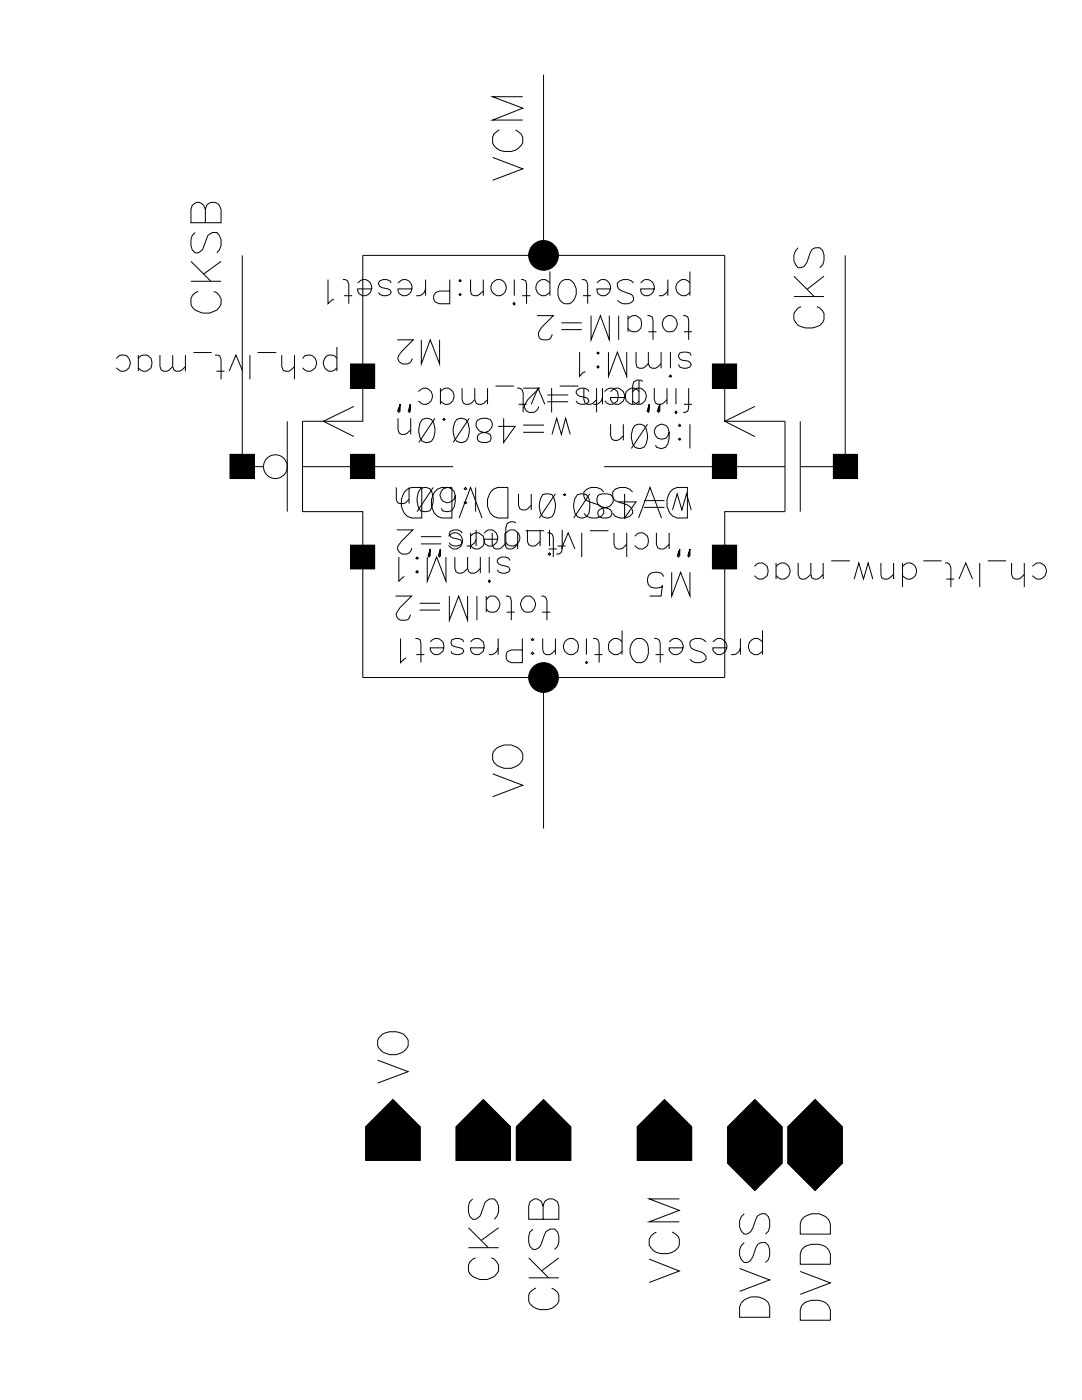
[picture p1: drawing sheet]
<svg xmlns="http://www.w3.org/2000/svg" width="216mm" height="279mm" viewBox="0 0 216 279" stroke-linecap="round" stroke-linejoin="round" font-family="sans-serif">
<g fill="none" stroke="#000" stroke-width=".2">
<path d="M104.3 19.3h-6l6 2.3-6 2.4h6M108.5 14.9v36.1M98.3 31.4l6 2.3-6 2.3M99.7 25.9a2.15 2.15 0 0 0-1.5 2 2.15 2.15 0 0 0 1.5 2.1 3.4 3.4 0 0 0 4.6-1.5 2.25 2.25 0 0 0-1.4-2.6M38.1 56.1h6M38.1 52.2l4 3.9M38.9 46.4a2.72 2.72 0 0 0 0 4.1 1.68 1.68 0 0 0 1.7-1.2l.6-1.7a1.77 1.77 0 0 1 2.1-1.2 2.72 2.72 0 0 1 0 4.1M39.5 58.2a2.06 2.06 0 0 0-1.5 2 2.06 2.06 0 0 0 1.5 1.9 3.4 3.4 0 0 0 4.3-.8 2 2 0 0 0-1.1-3.1M41 41.8a1.6 1.6 0 0 0-1.8-1.4l-.8 .6-.3 .8v2.6h6v-2.6a1.57 1.57 0 0 0-1.6-1.5 1.57 1.57 0 0 0-1.5 1.5v2.6M44.1 52.2l-3.5 2.5M48.3 51v42.1h4.2M65.4 55.8v4.8l.7-.7 .5-.2"/>
<path d="M68.4 55.8h.5l.4 .2 .3 .7v3.9M68.7 59h1.6M71.4 56.5a1.56 1.56 0 0 1 2.2-.3 1.56 1.56 0 0 1 .2 2.2 1.56 1.56 0 0 1-2.2 .2l-.2-.5v-.4h2.8M72.4 51h72.2v33.1h12v18h-12v33.1h-72.2v-33.1h-12v-18h12zM78.1 56.5a1.48 1.48 0 0 0-2.6 0l.3 .6 .4 .3 1.6 .4 .3 .5a1.48 1.48 0 0 1-2.6 0M79.4 56.5a1.56 1.56 0 0 1 2.2-.3 1.56 1.56 0 0 1 .3 2.2 1.56 1.56 0 0 1-2.2 .2l-.3-.5v-.4h2.8M84.9 57.7a1.59 1.59 0 0 1-1.8 1.3M84.9 55.8v3.2M89.7 55.8v4.8h-2a1.27 1.27 0 0 1-1.2-1.2 1.27 1.27 0 0 1 1.2-1.3h2M91.8 58.6l.2 .2-.2 .2-.2-.2zM91.8 55.8l.2 .2-.2 .2-.2-.2zM93.9 55.8v2.3l.2 .7 .5 .2h.7l1.1-.9"/>
<path d="M96.4 55.8v3.2M102.6 55.8v3.2M104 55.8h.4l.5 .2 .2 .7v3.9M104.2 59h1.6M109.7 56.5a1.6 1.6 0 0 0-2.7 .4 1.6 1.6 0 0 0 1.8 2.1l.9-.7M109.7 54.2v4.8M111.8 56.5a1.63 1.63 0 0 1 1.6-.8 1.63 1.63 0 0 1 1.3 1.3 2.79 2.79 0 0 1-1.1 3.6 1.87 1.87 0 0 1-2.3-1.8v-1.1zM116.1 55.8h.5l.4 .2 .3 .7v3.9M116.3 59h1.6M119.1 56.5a1.56 1.56 0 0 1 2.4-.1 1.56 1.56 0 0 1-.3 2.4 1.34 1.34 0 0 1-1.9-.2l-.2-.9h2.7M126.4 56.5a2.12 2.12 0 0 0-3.2 0 1.29 1.29 0 0 0 .9 1.6l1.4 .5a.97 .97 0 0 1 .9 .7 .97 .97 0 0 1-.4 1.1 2.26 2.26 0 0 1-2.8-.5M127.8 56.5a1.56 1.56 0 0 1 2.5-.1 1.56 1.56 0 0 1-.4 2.4 1.24 1.24 0 0 1-1.4 .1 1.24 1.24 0 0 1-.7-1.2h2.8"/>
<path d="M133.3 57.7a1.57 1.57 0 0 1-1.8 1.3M133.3 55.8v3.2M137.7 56.5a1.56 1.56 0 0 0-2.3-.3 1.56 1.56 0 0 0 0 2.4 1.56 1.56 0 0 0 2.3-.3M137.7 54.2v4.8M158.4 59.2h6M158.4 55.1l4.1 4.1M159.3 49.4a2.64 2.64 0 0 0 0 4 1.54 1.54 0 0 0 1.7-1.1l.6-1.8a1.48 1.48 0 0 1 2-1.1 2.64 2.64 0 0 1 0 4M164.4 55.1l-3.4 2.6M168.7 51v42.1h-9M23.2 71.5a1.58 1.58 0 0 1 2.3-.4 1.58 1.58 0 0 1 .2 2.3 1.48 1.48 0 0 1-2.5 0M27.6 71.5a1.48 1.48 0 0 1 1.8-.6 1.48 1.48 0 0 1 .9 1.7 1.45 1.45 0 0 1-1 1.5 1.45 1.45 0 0 1-1.7-.7M27.6 70.9v3.2"/>
<path d="M31.9 70.9v2.3l.3 .6 .4 .3h.8l1.1-.9M34.5 70.9v2.3l.2 .6 .4 .3h.7l.5-.3 .7-.6M37 70.9v3.2M38.6 70.4h3.6M42.9 70.9l1 .1 .2 .8v3.9M43.2 74.1h1.6M45.7 74.1l1.4-3.2 1.3 3.2M49.9 70.9v4.8M51.4 70.4h3.7M56.2 70.9v2.3l.3 .6 .4 .3h.8l1.1-.9M58.8 70.9v4.8M60.4 71.5a1.58 1.58 0 0 1 2.4-.1 1.58 1.58 0 0 1-.4 2.4 1.37 1.37 0 0 1-2-.4"/>
<path d="M67.2 71.5a1.48 1.48 0 0 0-1.8-.6 1.48 1.48 0 0 0-.9 1.7 1.45 1.45 0 0 0 1.1 1.5 1.45 1.45 0 0 0 1.6-.7M67.2 69.3v4.8M69.9 72.6h4.9v4.9h-4.9zM79.2 67.8h3.3l-2.8 3a1.14 1.14 0 0 0 .6 1.8h1a1.19 1.19 0 0 0 .9-1.1M83.5 78.1a1.6 1.6 0 0 1 2.8 .5 1.6 1.6 0 0 1-1.9 2.1l-.9-.7M84.1 67.8v4.8l1.8-4.8 1.8 4.8v-4.8M87.9 78.1a1.56 1.56 0 0 1 2.4-.1 1.56 1.56 0 0 1-.4 2.4 1.37 1.37 0 0 1-2-.4M87.9 77.5v3.2M92.2 77.5v2.3l.3 .6 .4 .3h.7l.5-.3 .6-.6M94.7 77.5v2.3l.3 .6 .4 .3h.7l.5-.3 .7-.6M97.3 77.5v3.2M98.9 77h3.6"/>
<path d="M102.4 60.6l.2-.2 .2 .2-.2 .3zM103.2 77.5h.5l.4 .2 .3 .7v3.9M104.4 77.5h3.2l-2.3 2.3-.4 .6a1.14 1.14 0 0 0 .7 1.9h.9a1.4 1.4 0 0 0 .9-1.2M107.2 63h3.2l-2.3 2.3a1.69 1.69 0 0 0-.5 2.1 1.7 1.7 0 0 0 2.1 .2l.5-.9M109.2 78.8h4.2M110.1 77.5v4.8M111.7 77h3.7M112 65.8h4.1M112 64.4h4.1M115.7 70.3v4.8l.6-.8 .5-.1M116.5 77.5v2.3l.3 .6 .4 .3h.7l.5-.3 .6-.6M117.5 78.1a1.48 1.48 0 0 0-2.5 0l.2 .7 .5 .3 1.6 .4 .2 .5a1.48 1.48 0 0 1-2.5 0"/>
<path d="M117.9 63v4.8l1.9-4.8 1.8 4.8v-4.8M119 77.5v4.8M119.1 70.4l.2-.1 .2 .1-.2 .3zM119.3 73l.2 .2-.2 .3-.2-.3zM120.2 79.3a1.59 1.59 0 0 1-1.8 1.4M120.2 77.5v3.2M120.7 78.1a1.49 1.49 0 0 1 1.8-.5 1.49 1.49 0 0 1 .9 1.7 1.45 1.45 0 0 1-1.1 1.4 1.45 1.45 0 0 1-1.6-.7M121.4 70.3v4.8l1.8-4.8 1.9 4.8v-4.8M121.8 78.1a1.6 1.6 0 0 1 2.8 .5 1.6 1.6 0 0 1-1.8 2.1 1.38 1.38 0 0 1-1-1.4h2.8M123.4 63v4.8M125.3 63.7a1.49 1.49 0 0 1 1.9-.6 1.49 1.49 0 0 1 .8 1.8 1.45 1.45 0 0 1-1.1 1.3 1.45 1.45 0 0 1-1.6-.7M125.3 63v3.2"/>
<path d="M126.2 78.1a1.56 1.56 0 0 1 2.5-.1 1.56 1.56 0 0 1-.4 2.4 1.34 1.34 0 0 1-2.1-.4M126.9 70.3v2.3l.2 .6 .5 .3h.7l1.1-.9M127.5 78.1a1.49 1.49 0 0 0-1.9-.5 1.49 1.49 0 0 0-.8 1.7 1.45 1.45 0 0 0 1.1 1.4 1.45 1.45 0 0 0 1.6-.7M127.5 75.9v4.8M128.3 76.1a1.34 1.34 0 0 0-1.9 .2l-.2 .7v3.7M129.2 63h.4l.5 .2 .2 .7v3.9M129.4 70.3v2.3l.2 .6 .5 .3h.7l1.1-.9M129.4 66.2h1.6M130.6 77.5v2.3l.2 .6 .4 .3h.7l.5-.3 .7-.6M131.9 70.3v3.2M132.4 63.7a1.54 1.54 0 0 1 2.2-.4 1.54 1.54 0 0 1 .3 2.2 1.48 1.48 0 0 1-1.9 .6 1.48 1.48 0 0 1-.8-1.7zM133.1 77.5v3.2"/>
<path d="M133.5 75.1l.3-.3 .2 .3-.2 .2zM133.8 70.3v3.2M134.9 77.5v3.2M136.3 63h.4l.5 .2 .2 .7v3.9M136.5 66.2h1.6M137.4 77.5v3.9l-.2 .6-.5 .3h-.4M137.9 71l-.2-.6-.7-.1-1.4 .1-.2 .6 .2 .6 .5 .3 1.1 .2 .5 .2 .2 .4-.2 .5-.7 .3h-.7l-.7-.3-.2-.5M142.2 72.6h4.8v4.9h-4.8zM159.9 61.2a2.06 2.06 0 0 0-1.6 2 2.06 2.06 0 0 0 1.6 2 3.9 3.9 0 0 0 4.3-.9 2.05 2.05 0 0 0-1.2-3.1M45.9 90.7h4.8v4.8h-4.8zM57.3 84.1v18M60.4 93.1h30"/>
<path d="M69.9 90.7h4.9v4.8h-4.9zM70.6 81.1l-6.1 3 6.1 3M79.1 97.3v2.4l.2 .6a1.67 1.67 0 0 0 2.3-.6M79.4 83.5v2.3l.3 .6 .4 .3h.7l.5-.3 .7-.6M79.8 80.7l-.5 1.3 .3 .3 .2-.3v-1.3l-.2 1.3M80.7 98.2l.6-.6 .8-.3h2.1v6.1h-2.1a2.99 2.99 0 0 1-2-3.7zM81.6 97.3v3.2M81.9 80.7l-.5 1.3 .3 .3 .2-.3v-1.3l-.2 1.3M82 83.5v3.2M83.9 97.5a1.51 1.51 0 0 1 2.3 .7 4 4 0 0 1-.4 3.7l-.7 .2-1.2-.2a3.8 3.8 0 0 1 0-4.4zM84.2 83.7a1.51 1.51 0 0 1 2.3 .7 3.8 3.8 0 0 1-.4 3.7 1.51 1.51 0 0 1-2.3-.7 3.8 3.8 0 0 1 .4-3.7zM86.4 97.3l-3.2 4.8"/>
<path d="M86.7 98.2l.6-.6 .8-.3h2.1v6.1h-2.1a2.99 2.99 0 0 1-2-3.7zM86.8 83.5l-3.2 4.8M88.6 83.5l.2 .2-.2 .2-.2-.2zM90.8 98.9a1.51 1.51 0 0 1-1.8 1.4 1.51 1.51 0 0 1-1.1-2 1.51 1.51 0 0 1 2.2-.8l.5 .5a4 4 0 0 1-.5 3.9l-.7 .2-1.1-.2-.2-.5M91.1 83.7a1.51 1.51 0 0 1 2.3 .7 3.8 3.8 0 0 1-.4 3.7 1.51 1.51 0 0 1-2.3-.7 3.8 3.8 0 0 1 .4-3.7zM92.6 97.5l.3-.2 .2 .2-.2 .3zM93.6 83.5l-3.2 4.8M94.9 97.3v4.8M95.3 83.9a2.21 2.21 0 0 1 2.7 0 1.5 1.5 0 0 1-1.1 2.4l-1 .1a.96 .96 0 0 0-.4 1.7l.7 .2h.9l.7-.2a1.03 1.03 0 0 0-.5-1.7l-.9-.1a1.58 1.58 0 0 1-1.1-2.4zM97.9 98.2l.6-.6 .8-.3h2v6.1h-2a2.99 2.99 0 0 1-2-3.7zM100.5 83.5v4.8l2.3-3.2h-3.4M103.5 98.6v2.2l.2 .7 .5 .3h.7l1.1-1"/>
<path d="M103.5 80.7h1.6M104.4 86.3h4.1M104.4 84.8h4.1M106 80.7l1.4-3.2 1.3 3.2M106 98.6v3.2M108.3 98.7l.7-.1 1.2 .1a3.8 3.8 0 0 1 0 4.4 1.51 1.51 0 0 1-2.3-.7 4 4 0 0 1 .4-3.7zM109.2 80.2h4.2M110.2 86.7l.9-3.2 .9 3.2 .9-3.2 .9 3.2M110.8 98.6l-3.2 4.8M112.4 98.7l.3-.1 .2 .1-.2 .3zM115.2 98.7l.7-.1 1.1 .1 .5 .8 .2 1.1-.2 1.8a1.5 1.5 0 0 1-1.4 1 1.5 1.5 0 0 1-1.4-1 3.8 3.8 0 0 1 .5-3.7zM117.7 98.6l-3.2 4.8"/>
<path d="M119.5 98.7a2.52 2.52 0 0 1 2.6 .3 1.42 1.42 0 0 1 .1 1.5 1.42 1.42 0 0 1-1.3 .8l-.9 .2-.5 .3-.2 .4v.4l.2 .5 .7 .3h1l.6-.3 .3-.5v-.4l-.3-.4-1.3-.5a1.47 1.47 0 0 1-1.3-1 1.47 1.47 0 0 1 .3-1.6zM120.5 98.2a2.49 2.49 0 0 0-4 0 1.46 1.46 0 0 0 1.2 2l1.7 .6a1.51 1.51 0 0 1 1.1 1.6 2.49 2.49 0 0 1-4 0M120.6 93.1h36M121.8 84.7v2.3l.3 .6 .4 .3h.7l.5-.3 .7-.6M124.4 84.7v3.2M124.6 98.6v4.8l2.3-3.2h-3.5M126.2 98.2a2.49 2.49 0 0 0-3.9 0 1.48 1.48 0 0 0 1.1 2l1.7 .6a1.51 1.51 0 0 1 1.1 1.6 2.49 2.49 0 0 1-3.9 0M126.7 84.9a1.51 1.51 0 0 1 2.2 .7 3.8 3.8 0 0 1-.4 3.6 1.51 1.51 0 0 1-2.3-.6 3.9 3.9 0 0 1 .5-3.7zM128.5 99.9h4.1M129.2 84.7l-3.2 4.8M129.5 80.7l-.4 1.3 .3 .3 .1-.3v-1.3l-.1 1.3M131.7 80.7l-.6 1.3 .3 .3 .3-.3v-1.3l-.3 1.3"/>
<path d="M133.5 86.3a1.48 1.48 0 0 1-2 1.3 1.48 1.48 0 0 1-.6-2.3 1.48 1.48 0 0 1 2.4 0 4.2 4.2 0 0 1-.5 3.9l-1.1 .3-.7-.3-.2-.4M133.7 98.2l.6-.6 .8-.3h2.1v6.1h-2.1a2.99 2.99 0 0 1-2-3.7zM134.9 82l.2 .3-.2 .2-.2-.2zM135.4 87.6l.2-.1 .2 .1-.2 .3zM135.6 84.7l.2 .2-.2 .3-.2-.3zM136.5 80.7h1.6M137.7 84.7v4.8M142.2 90.7h4.8v4.8h-4.8zM150.6 81.1l-6 3 6 3M159.7 84.1v18M166.3 90.7h4.8v4.8h-4.8zM69.9 108.8h4.9v4.7h-4.9z"/>
<path d="M78.9 119h3.2l-2.3 2.2-.5 .8a1.08 1.08 0 0 0 .7 1.8h.9a1.19 1.19 0 0 0 1-1.1M79.2 105.7h3.2l-2.8 3a1.14 1.14 0 0 0 .7 1.9h.9a1.4 1.4 0 0 0 .9-1.2M79.6 111.2v4.8l1.1-.9M83 111.4l.2-.2 .3 .2-.3 .2zM83.2 113.9l.3 .2-.3 .3-.2-.3zM84 108.5h4.1M84 107.1h4.1M85.3 111.2v4.8l1.8-4.8 1.9 4.8v-4.8M85.9 109.6l-.5 1.3 .2 .3 .3-.3v-1.3l-.3 1.3M87.9 109.6l-.4 1.3 .2 .3 .2-.3v-1.3l-.2 1.3M89.5 107a1.6 1.6 0 0 1 2.8 .4 1.6 1.6 0 0 1-1.9 2.2l-.9-.7M89.7 119v4.8l1.8-4.8 1.8 4.8v-4.8"/>
<path d="M90.8 111.2v2.3l.2 .6 .4 .3h.7l.5-.3 .7-.6M91.6 103.4l2.3-6.1 2.3 6.1M92.2 106.4a1.48 1.48 0 0 0-2.5 0l.2 .7 .4 .3 1.6 .4 .3 .5a1.48 1.48 0 0 1-2.5 0M92.9 100.1l.2 .2-.2 .2-.3-.2zM93.3 111.2v2.3l.3 .6 .4 .3h.7l.5-.3 .6-.6M93.9 107a1.49 1.49 0 0 1 1.9-.6 1.49 1.49 0 0 1 .8 1.8 1.45 1.45 0 0 1-1.1 1.4 1.45 1.45 0 0 1-1.6-.7M93.9 106.3v3.3M95 107.6a1.71 1.71 0 0 1-1.9 1.4M95 105.7v3.3M95.2 119v4.8M95.8 111.2v3.2M96.6 106.4a1.56 1.56 0 0 1 2.4-.1 1.56 1.56 0 0 1-.4 2.4 1.34 1.34 0 0 1-1.8-.2l-.2-.9h2.7"/>
<path d="M97 119.7a1.43 1.43 0 0 1 1.7-.7 1.43 1.43 0 0 1 1 1.4 1.48 1.48 0 0 1-.8 1.7 1.48 1.48 0 0 1-1.9-.6M97 119v3.2M97.6 115.7l.3 .3-.3 .2-.1-.2zM97.6 111.2v3.2M98.2 106.3v2.3l.3 .7 .4 .3h.7l.5-.3 .7-.7M100.8 106.3v2.3l.2 .7 .4 .3h.7l.5-.3 .7-.7M100.9 119h.4l.6 .2 .1 .7v3.9M100.9 106.4a1.56 1.56 0 0 1 2.3-.2 1.56 1.56 0 0 1 0 2.3 1.56 1.56 0 0 1-2.3-.2M101.8 111.8a1.48 1.48 0 0 0-2.6 0l.3 .7 2 .7 .3 .5a1.48 1.48 0 0 1-2.6 0M103 104.4a1.26 1.26 0 0 0-1.8 .2l-.3 .7v3.7M103.3 106.3v3.3M104.6 119.2a1.56 1.56 0 0 1 1.9 .3 1.56 1.56 0 0 1 .1 2 1.52 1.52 0 0 1-2.2 .4 1.52 1.52 0 0 1-.3-2.2z"/>
<path d="M104.9 105.9h3.6M105.2 105.7v2.3l.3 .7 .5 .3h.7l1.1-1M107.8 105.7v3.3M108 119h.5l.4 .2 .2 .7v3.9M109.2 106.3h.5l.5 .3 .2 .7v3.9M109.4 110.6l.2-.3 .3 .3-.3 .2zM109.5 109.6h1.6M109.6 105.7v3.3M111.3 109h1.6M112 109.6l1.4-3.3 1.3 3.3M112.2 105.7v3.9l-.3 .7-.4 .3h-.5M116.1 106.3v4.9"/>
<path d="M117.7 105.9h3.7M122.5 106.3v2.3l.3 .7 .4 .3h.7l.5-.3 .7-.7M125.1 106.3v4.9M126.7 107a1.49 1.49 0 0 1 1.8-.6 1.49 1.49 0 0 1 .9 1.8 1.45 1.45 0 0 1-1.1 1.4 1.45 1.45 0 0 1-1.6-.7M127.4 103.4l2.3-6.1 2.3 6.1M128.5 101.3h4.1M131 106.3v2.3l.2 .7 .5 .3h.7l1.1-1M132.4 115.1a1.42 1.42 0 0 0-1.8-.9 1.61 1.61 0 0 0-1.4 1.9 1.61 1.61 0 0 0 2 1.2l.7-.1 .3-.3-.3 2.1h-2.3M133.5 106.3v3.3M134 114.2v4.8l1.8-4.8 1.9 4.8v-4.8M134.2 101.8l.9-3.2 1 3.2 .9-3.2 .9 3.2M135.6 109.6l-.5 1.3 .3 .3 .2-.3v-1.3l-.2 1.3"/>
<path d="M137.7 109.6l-.5 1.3 .2 .3 .3-.3v-1.3l-.3 1.3M142.2 108.8h4.8v4.7h-4.8zM150.5 113a1.49 1.49 0 0 1 1.9-.6 1.49 1.49 0 0 1 .8 1.8 1.45 1.45 0 0 1-1.1 1.4 1.45 1.45 0 0 1-1.6-.7M154.9 113a1.6 1.6 0 0 1 2.7 .5 1.6 1.6 0 0 1-1.8 2.1l-.9-.7M154.9 112.4v3.2M159.3 112.4v2.2l.2 .7 .4 .3h.7l1.2-1M161.8 112.4v2.2l.2 .7 .5 .3h.7l1.1-1M164.3 112.4v3.2M165.9 111.9h3.7M170.4 115.6l1-3.2 .9 3.2 .9-3.2 1 3.2M175.8 112.4v2.2l.1 .7 .5 .3h.7l1.2-1M178.3 112.4v3.2"/>
<path d="M180.1 113a1.6 1.6 0 0 1 2.8 .5 1.6 1.6 0 0 1-1.9 2.1l-.9-.7M180.1 112.4v4.8M184.2 111.9h3.7M188.6 112.4h.5l.4 .2 .2 .7v3.9M188.8 115.6h1.6M191.3 115.6l1.4-3.2 1.4 3.2M195.5 112.4v4.8M197.1 111.9h3.6M201.8 112.4v2.2l.3 .7 .5 .3h.7l1.1-1M204.4 112.4v4.8M206 113a1.6 1.6 0 0 1 2.8 .5 1.6 1.6 0 0 1-1.9 2.1l-.9-.7M79.9 127.4v4.8l1.1-.9"/>
<path d="M82.9 127.4h.4l.5 .3 .2 .7v3.8M83.1 130.6h1.6M83.7 121.8h4.1M83.7 120.4h4.1M85.9 128.1a1.49 1.49 0 0 1 1.8-.6 1.49 1.49 0 0 1 .9 1.8 1.39 1.39 0 0 1-1.2 1.4 1.39 1.39 0 0 1-1.5-1v-.4h2.7M92.5 128.1a1.67 1.67 0 0 0-2.3-.4l-.2 .4 .2 .7 2.1 .7 .2 .5a1.67 1.67 0 0 1-2.3 .4l-.2-.4M93.9 128.1a1.49 1.49 0 0 1 1.9-.6 1.49 1.49 0 0 1 .8 1.8 1.39 1.39 0 0 1-1.2 1.4 1.39 1.39 0 0 1-1.5-1v-.4h2.7M99.4 129.3a1.59 1.59 0 0 1-1.9 1.3M99.4 127.4v3.2M101.1 122.2h1.6M104.2 127.4v4.8h-2.1l-.7-.2a1.29 1.29 0 0 1-.4-1.4 1.29 1.29 0 0 1 1.1-.9h2.1M106.3 130.1l.2 .3-.2 .2-.3-.2z"/>
<path d="M106.3 127.4l.2 .3-.2 .1-.3-.1zM108.2 122.2h1.6M108.3 127.4v2.3l.2 .7 .5 .2h.7l1.1-.9M108.5 135.2v30.2M110.8 127.4v3.2M112.7 128.1a1.49 1.49 0 0 1 1.9-.6 1.49 1.49 0 0 1 .8 1.8 1.51 1.51 0 0 1-1.8 1.3 1.51 1.51 0 0 1-1.2-1.8zM117 132l.3 .2-.3 .2-.2-.2zM117 127.4v3.2M118.4 127.4h.5l.4 .3 .2 .7v3.8M118.6 130.6h1.6M124.1 128.1a1.49 1.49 0 0 0-1.9-.6 1.49 1.49 0 0 0-.8 1.8 1.45 1.45 0 0 0 1.1 1.3 1.45 1.45 0 0 0 1.6-.6M124.1 125.8v4.8"/>
<path d="M126.2 128.1l.5-.4a1.78 1.78 0 0 1 2.7 1.6 2.56 2.56 0 0 1-1.4 2.9 1.71 1.71 0 0 1-2-1.1 2.86 2.86 0 0 1 .2-3zM130.6 127.4h.4l.5 .3 .2 .7v3.8M130.8 130.6h1.6M133.5 128.1a1.6 1.6 0 0 1 2.8 .4 1.6 1.6 0 0 1-1.8 2.1 1.38 1.38 0 0 1-1-1.3h2.8M140.9 128.1a2.16 2.16 0 0 0-3.2 0 1.29 1.29 0 0 0 .9 1.6 2.49 2.49 0 0 1 2.3 1.4v.5a2.16 2.16 0 0 1-3.2 0M142.2 128.1a1.6 1.6 0 0 1 2.8 .4 1.6 1.6 0 0 1-1.8 2.1 1.38 1.38 0 0 1-1-1.3h2.8M147.7 129.3a1.59 1.59 0 0 1-1.8 1.3M147.7 127.4v3.2M152.1 128.1a1.6 1.6 0 0 0-2.7 .4 1.6 1.6 0 0 0 1.8 2.1l.9-.6M152.1 125.8v4.8M98.3 154.4l6 2.3-6 2.3M99.1 149.3a3.5 3.5 0 0 1 5.2 1.2 2.22 2.22 0 0 1-1.4 2.5 3.3 3.3 0 0 1-4.6-1.4v-1.1l.3-.6z"/>
<path d="M75.4 211.6l6 2.3-6 2.3M76.3 206.4a3.9 3.9 0 0 1 4.8 .6 2 2 0 0 1-1.1 3.1 3.4 3.4 0 0 1-4.6-1.4v-1.1l.3-.6zM78.4 219.5l5.4 5.4v6.7h-10.8v-6.7zM108.5 219.5l5.4 5.4v6.7h-10.9v-6.7zM132.6 219.5l5.4 5.4v6.7h-10.8v-6.7zM91 224.9l5.4-5.4 5.5 5.4v6.7h-10.9zM94.3 239.3a2.72 2.72 0 0 0 0 4 1.68 1.68 0 0 0 1.7-1.2l.6-1.6a1.77 1.77 0 0 1 2-1.2 2.72 2.72 0 0 1 0 4M135.6 239.3h-6.1l6.1 2.3-6.1 2.2h6.1M145.2 224.9l5.4-5.4 5.4 5.4v7.3l-5.4 5.4-5.4-5.4zM157.2 224.9l5.4-5.4 5.5 5.4v7.3l-5.5 5.4-5.4-5.4zM93.5 249h6M93.5 245l4 4"/>
<path d="M94.9 251a2.06 2.06 0 0 0-1.5 2 2.06 2.06 0 0 0 1.5 2 3.5 3.5 0 0 0 4.6-1.3 2.25 2.25 0 0 0-1.5-2.7M99.5 245l-3.5 2.6M105.5 255h6M105.5 251l4 4M106.3 245.3a2.72 2.72 0 0 0 0 4 1.51 1.51 0 0 0 1.7-1.1l.6-1.7a1.77 1.77 0 0 1 2.1-1.2 2.72 2.72 0 0 1 0 4M106.9 257a2.12 2.12 0 0 0-1.5 2.1 2.12 2.12 0 0 0 1.5 2 3.4 3.4 0 0 0 4.6-1.4 2.07 2.07 0 0 0-1.4-2.7M108.4 240.7a1.6 1.6 0 0 0-1.8-1.4l-.9 .6-.2 .8v2.6h6v-2.6a1.57 1.57 0 0 0-1.6-1.5 1.57 1.57 0 0 0-1.5 1.5v2.6M111.5 251l-3.5 2.7M129.5 251.3l6.1 2.4-6.1 2.2M131 245.9a2.12 2.12 0 0 0-1.5 2 2.12 2.12 0 0 0 1.5 2 3.4 3.4 0 0 0 4.6-1.4 2.07 2.07 0 0 0-1.5-2.6M147.6 253.2l6 2.2-6 2.3M148.5 248a2.49 2.49 0 0 0 0 4 1.51 1.51 0 0 0 1.7-1.1l.6-1.8a1.48 1.48 0 0 1 1.9-1.1 2.64 2.64 0 0 1 0 4"/>
<path d="M148.5 242.2a2.56 2.56 0 0 0 0 4.1 1.68 1.68 0 0 0 1.7-1.2l.6-1.7a1.59 1.59 0 0 1 1.9-1.2 2.72 2.72 0 0 1 0 4.1M159.7 253.7l6 2.3-6 2.3M159.9 249.4a3.7 3.7 0 0 1 5.5 0l.3 .9v2h-6v-2zM160.5 242.8a3.6 3.6 0 0 1 4.9 .6l.3 .9v2h-6v-2l.2-.9zM147.9 260a3.5 3.5 0 0 1 5.4 0l.3 .9v2h-6v-2zM160.5 260a3.8 3.8 0 0 1 4.9 .6l.3 .9v2h-6v-2l.2-.9z"/>
<circle cx="99.5" cy="57.4" r="1.6"/>
<circle cx="108.5" cy="51" r="2.96"/>
<circle cx="54.9" cy="93.1" r="2.37"/>
<circle cx="108.5" cy="135.2" r="2.96"/>
</g>
<g fill="#000">
<path d="M69.9 72.6h4.9v4.9h-4.9zM142.2 72.6h4.8v4.9h-4.8zM45.9 90.7h4.8v4.8h-4.8zM69.9 90.7h4.9v4.8h-4.9zM142.2 90.7h4.8v4.8h-4.8zM166.3 90.7h4.8v4.8h-4.8zM69.9 108.8h4.9v4.7h-4.9zM142.2 108.8h4.8v4.7h-4.8zM145.2 224.9l5.4-5.4 5.4 5.4v7.3l-5.4 5.4-5.4-5.4zM157.2 224.9l5.4-5.4 5.5 5.4v7.3l-5.5 5.4-5.4-5.4zM78.4 219.5l5.4 5.4v6.7h-10.8v-6.7zM91 224.9l5.4-5.4 5.5 5.4v6.7h-10.9z"/>
<path d="M108.5 219.5l5.4 5.4v6.7h-10.9v-6.7zM132.6 219.5l5.4 5.4v6.7h-10.8v-6.7z"/>
<circle cx="108.5" cy="51" r="2.96"/>
<circle cx="108.5" cy="135.2" r="2.96"/>
</g>
</svg>
